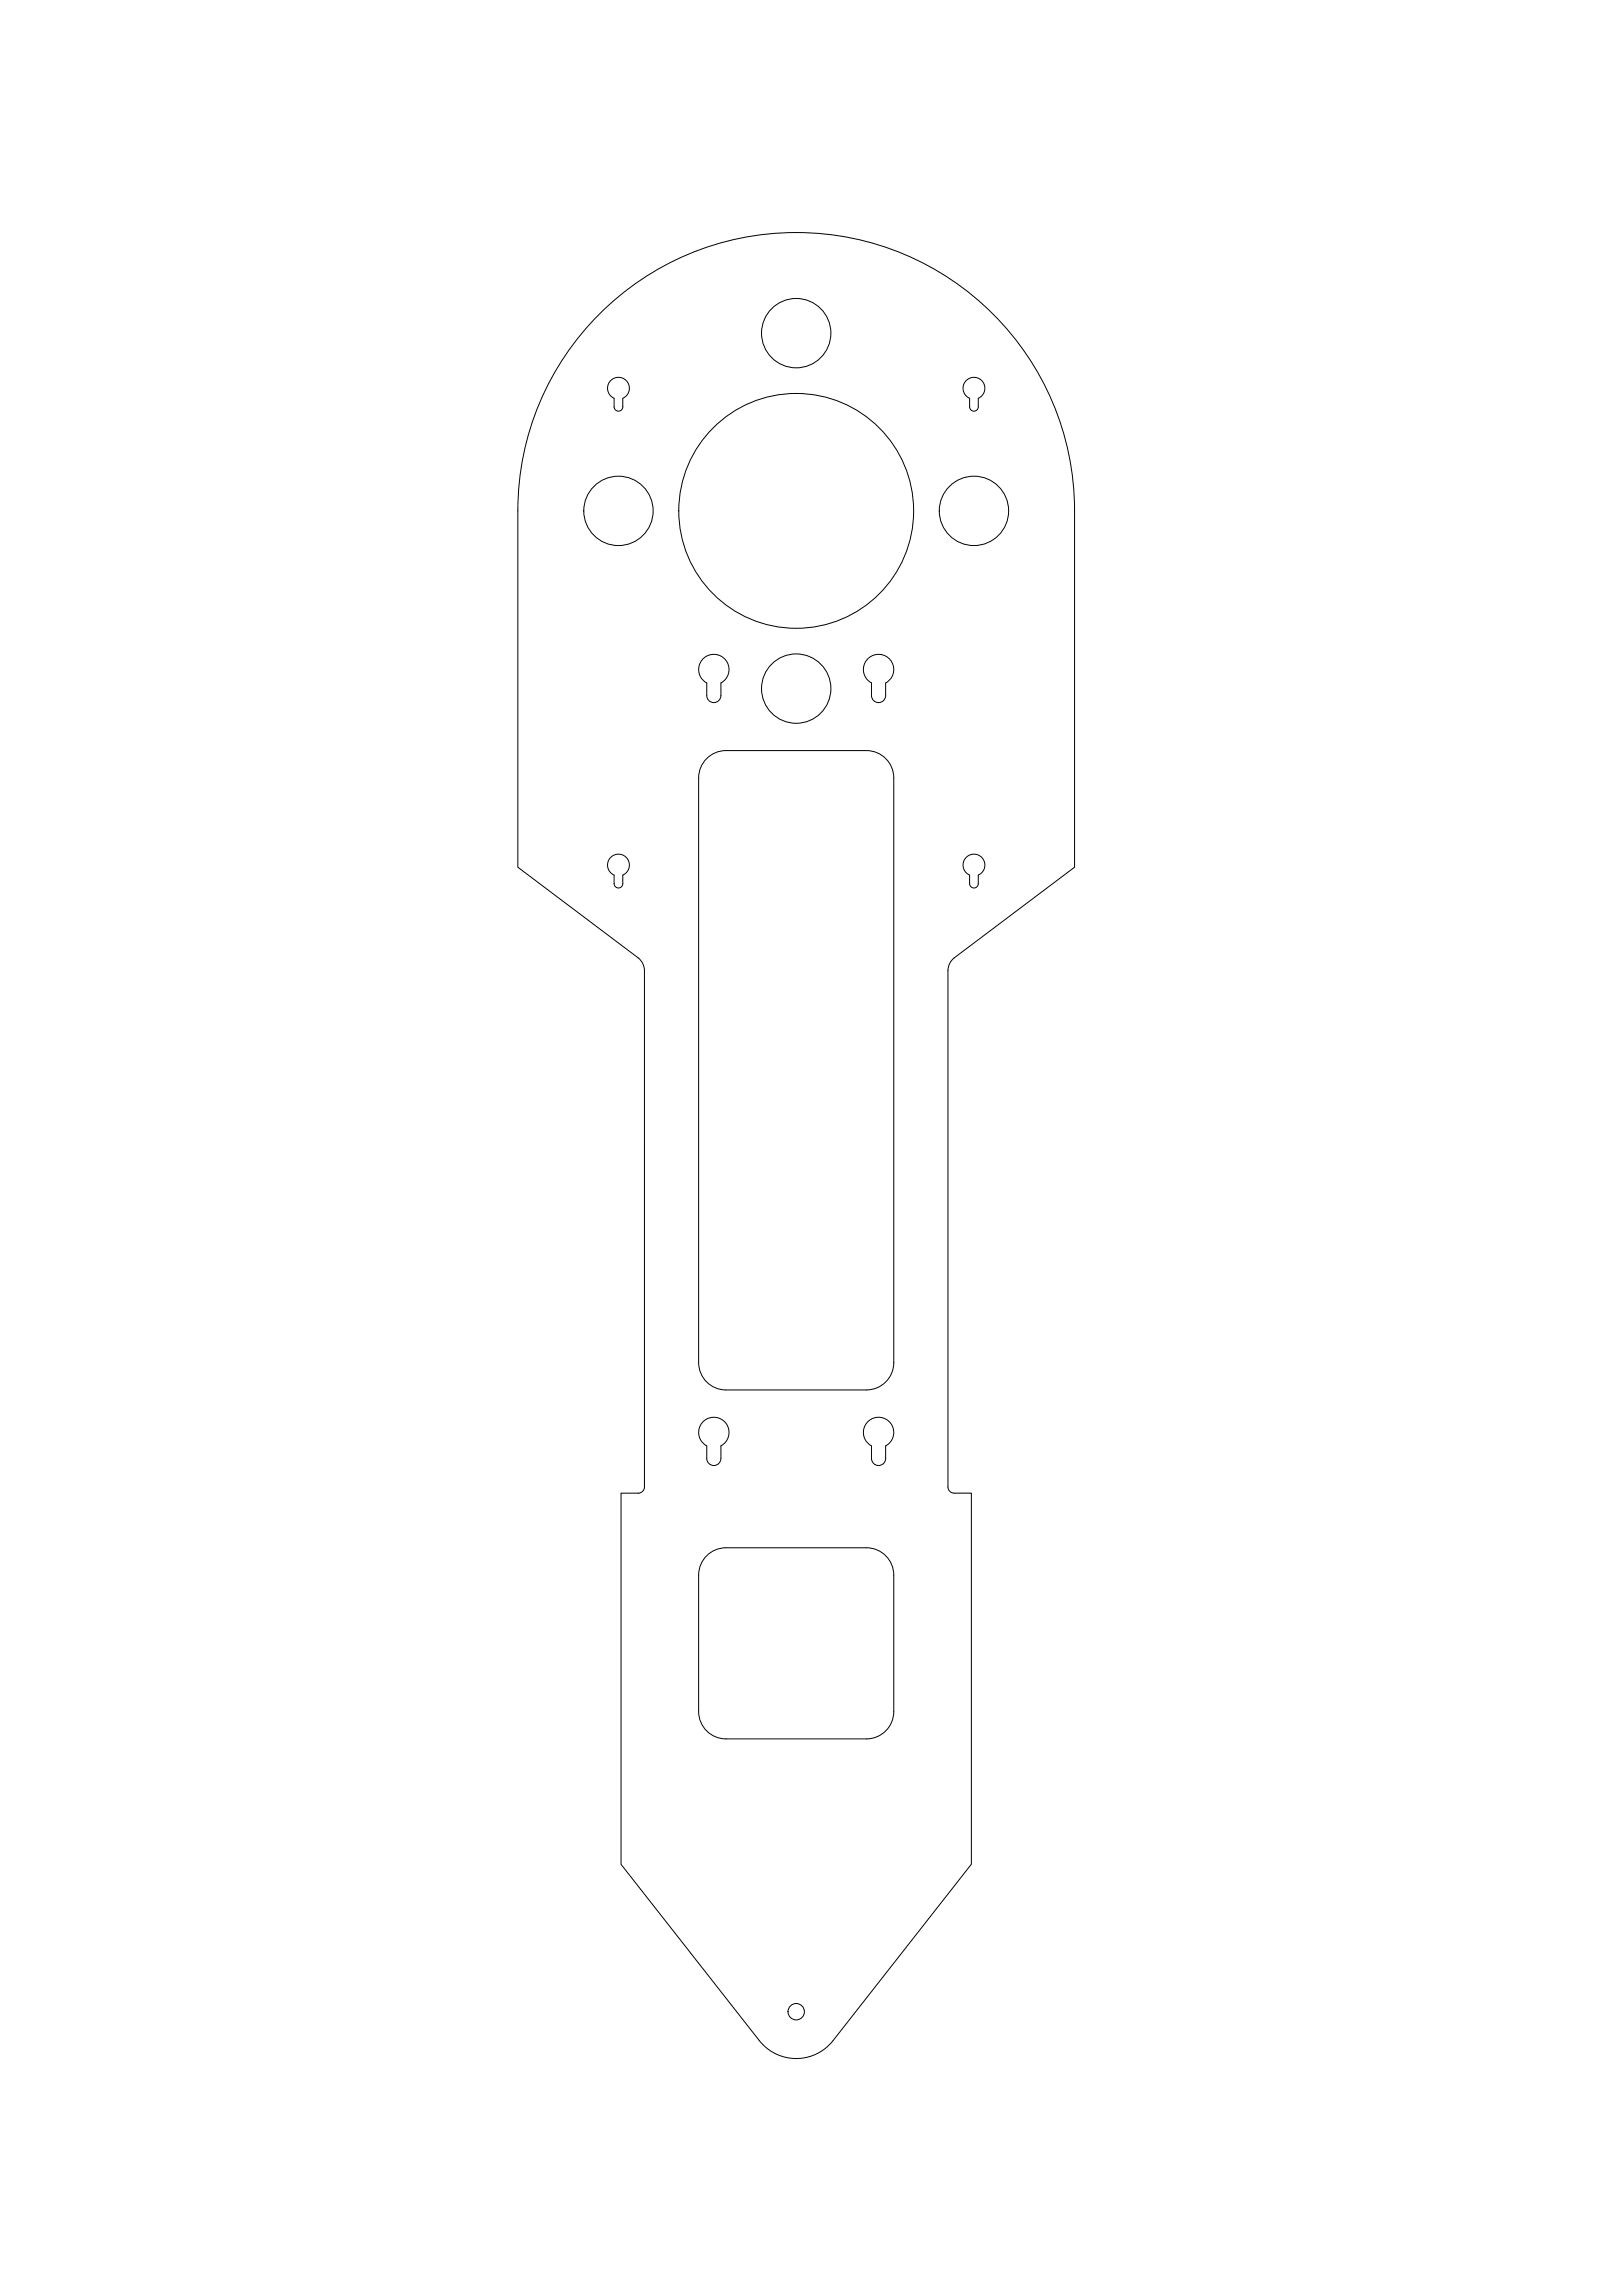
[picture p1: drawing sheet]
<svg xmlns="http://www.w3.org/2000/svg" width="594mm" height="841mm" viewBox="0 0 594 841" stroke-linecap="round" stroke-linejoin="round" font-family="sans-serif">
<g fill="none" stroke="#000" stroke-width=".37">
<path d="M219.5 115a101.9 101.9 0 0 1 111.1-22.1 101.9 101.9 0 0 1 63 94.2v130.6l-44.2 33.2-1.4 1.7-.7 2.1-.1 190a2.25 2.25 0 0 0 2.2 2.2h6.4v136l-50.7 64.6a17.1 17.1 0 0 1-27 0l-50.6-64.6v-135.9h6.3a2.26 2.26 0 0 0 2.2-2.3v-190l-.8-2.1-1.4-1.7-44.1-33.2v-130.6a101.7 101.7 0 0 1 29.8-72.1zM224.9 149a1.59 1.59 0 0 0 1.6 1.6 1.59 1.59 0 0 0 1.6-1.6v-3.1a4 4 0 0 0 1.6-6.1 4 4 0 0 0-6.4 0 4 4 0 0 0 1.6 6.1v3.1M355.1 145.9v3.1a1.59 1.59 0 0 0 1.6 1.6 1.59 1.59 0 0 0 1.6-1.6v-3.1a4 4 0 0 0 1.6-6.1 4 4 0 0 0-6.3 0 4 4 0 0 0 1.5 6.1M257.4 241.4a5.6 5.6 0 0 1 8.5 .5 5.6 5.6 0 0 1-1.9 8.3v4.6a2.59 2.59 0 0 1-2.6 2.6 2.59 2.59 0 0 1-2.5-2.6v-4.6a5.6 5.6 0 0 1-1.5-8.8zM317.9 241.2a5.6 5.6 0 0 1 8.4 .8 5.6 5.6 0 0 1-1.9 8.2v4.6a2.59 2.59 0 0 1-2.6 2.6 2.59 2.59 0 0 1-2.6-2.6v-4.6a5.6 5.6 0 0 1-1.3-9zM259.2 277.5a10 10 0 0 1 6.7-2.6h51.4a10 10 0 0 1 10 10v214.2a10 10 0 0 1-10 10h-51.4a10 10 0 0 1-10-10v-214.2a10 10 0 0 1 3.3-7.4zM224.9 323.7a1.59 1.59 0 0 0 1.6 1.6 1.59 1.59 0 0 0 1.6-1.6v-3.1a4 4 0 0 0 1.6-6.2 4 4 0 0 0-6.3 0 4 4 0 0 0 1.5 6.2v3.1M355.1 320.6a4 4 0 0 1-1.5-6.2 4 4 0 0 1 6.3 0 4 4 0 0 1-1.6 6.2v3.1a1.59 1.59 0 0 1-1.6 1.6 1.59 1.59 0 0 1-1.6-1.6v-3.1M257.4 520.9a5.6 5.6 0 0 1 8.5 .5 5.6 5.6 0 0 1-1.9 8.2v4.6a2.59 2.59 0 0 1-2.6 2.6 2.59 2.59 0 0 1-2.5-2.6v-4.6a5.6 5.6 0 0 1-1.5-8.7zM317.8 520.9a5.6 5.6 0 0 1 8.4 .5 5.6 5.6 0 0 1-1.8 8.2v4.6a2.59 2.59 0 0 1-2.6 2.6 2.59 2.59 0 0 1-2.6-2.6v-4.6a5.6 5.6 0 0 1-1.4-8.7zM258.4 570.3a10 10 0 0 1 7.5-3.3h51.4a10 10 0 0 1 10 10v50a10 10 0 0 1-10 10h-51.4a10 10 0 0 1-10-10v-50a10 10 0 0 1 2.5-6.7z"/>
<circle cx="291.6" cy="122" r="12.7"/>
<circle cx="226.5" cy="187.1" r="12.7"/>
<circle cx="291.6" cy="187.1" r="43"/>
<circle cx="356.7" cy="187.1" r="12.7"/>
<circle cx="291.6" cy="252.2" r="12.7"/>
<circle cx="291.6" cy="736.9" r="3"/>
</g>
</svg>
